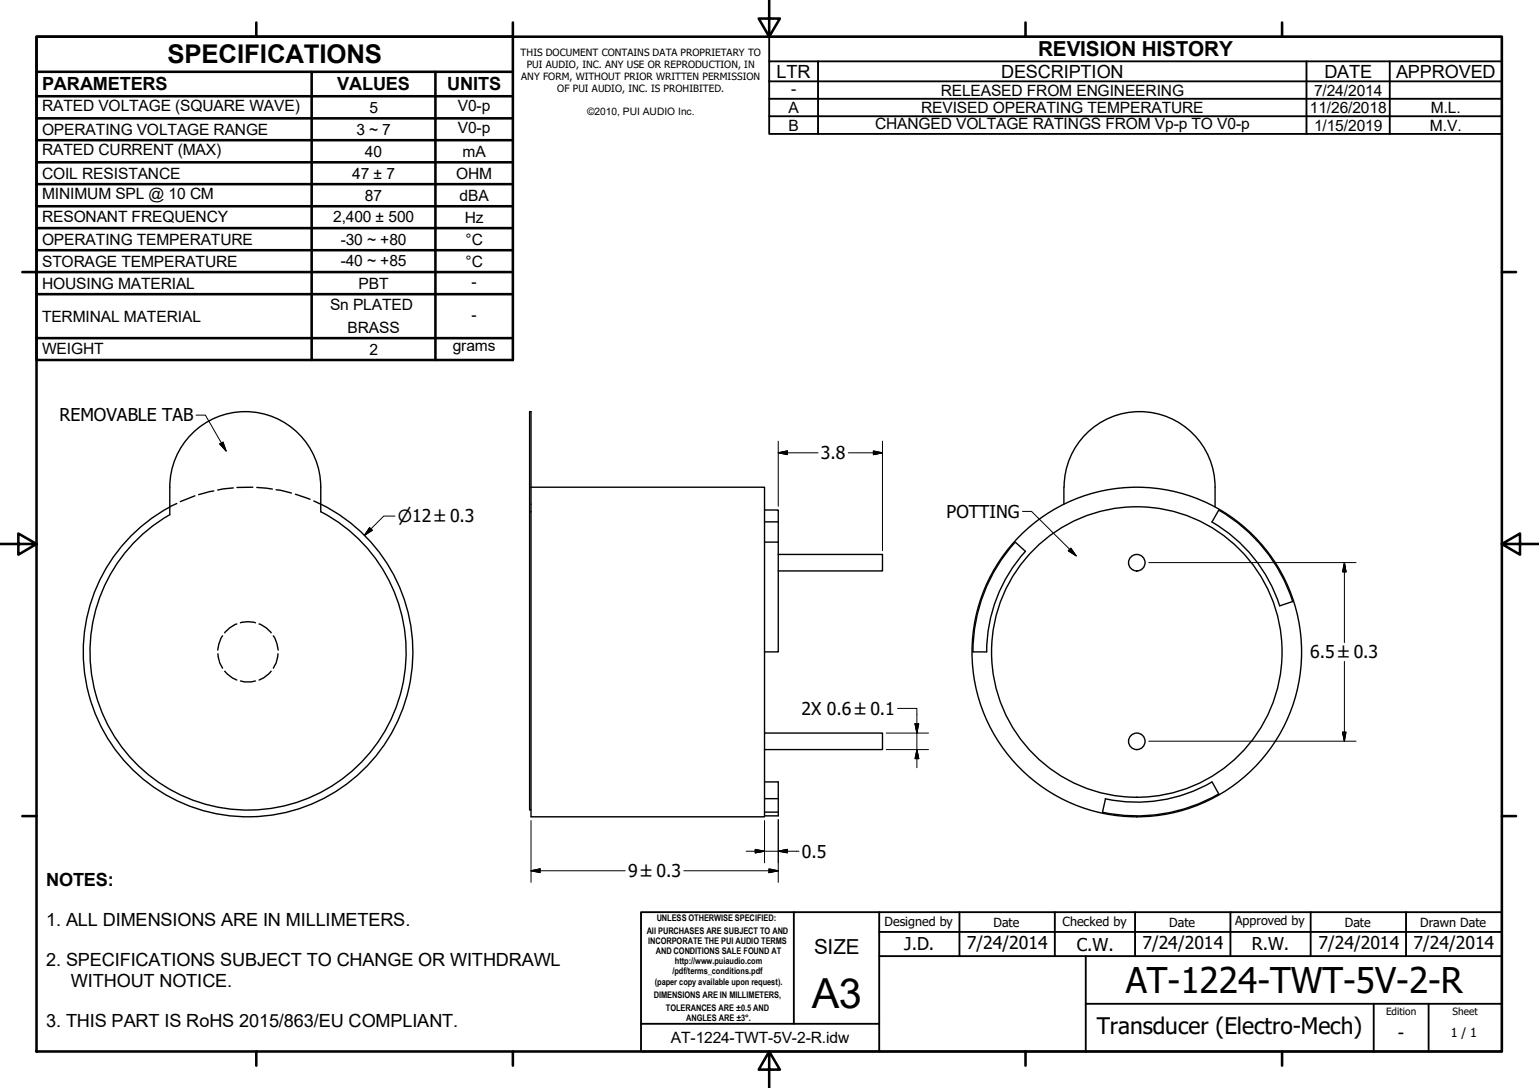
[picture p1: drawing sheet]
<svg xmlns="http://www.w3.org/2000/svg" width="420mm" height="297mm" viewBox="0 0 420 297" stroke-linecap="round" stroke-linejoin="round" font-family="sans-serif">
<defs><g id="words">
<text font-size="11.3" x="221.6" y="275.1">A3</text>
<text font-size="9.7" x="307.3" y="271">AT-1224-TWT-5V-2-R</text>
<text font-size="7" x="45.7" y="17.3">SPECIFICATIONS</text>
<text font-size="6.2" x="299.4" y="282.3">Transducer (Electro-Mech)</text>
<g font-size="5.7">
<text x="283.4" y="15.4">REVISION HISTORY</text>
<text x="222.2" y="260.3">SIZE</text>
</g>
<g font-size="5">
<text x="212" y="21.2">LTR</text>
<text x="273.3" y="21.2">DESCRIPTION</text>
<text x="361.6" y="21.2">DATE</text>
<text x="381.1" y="21.2">APPROVED</text>
<text x="11.5" y="24.7">PARAMETERS</text>
<text x="92.1" y="24.7">VALUES</text>
<text x="122.1" y="24.7">UNITS</text>
<text x="12.6" y="241.9">NOTES:</text>
<text x="12.6" y="252.8">1. ALL DIMENSIONS ARE IN MILLIMETERS.</text>
<text x="12.6" y="263.8">2. SPECIFICATIONS SUBJECT TO CHANGE OR WITHDRAWL</text>
<text x="19.4" y="269.4">WITHOUT NOTICE.</text>
<text x="12.6" y="280.4">3. THIS PART IS RoHS 2015/863/EU COMPLIANT.</text>
</g>
<g font-size="4.8">
<text x="16.3" y="115">REMOVABLE TAB</text>
<text x="224.1" y="125.4">3.8</text>
<text x="258.4" y="141.3">POTTING</text>
<text x="357.7" y="179.8">6.5 ±0.3</text>
<text x="218.8" y="195.1">2X 0.6 ±0.1</text>
<text x="171.4" y="239.5">9 ±0.3</text>
<text x="218.9" y="234.1">0.5</text>
<text x="246.9" y="259.4">J.D.</text>
<text x="264" y="259.2">7/24/2014</text>
<text x="293.9" y="259.5">C.W.</text>
<text x="311.9" y="259.1">7/24/2014</text>
<text x="341.8" y="259.4">R.W.</text>
<text x="359.9" y="259.2">7/24/2014</text>
<text x="385.9" y="259.2">7/24/2014</text>
<text x="381.6" y="283.6">-</text>
</g>
<text font-size="4.6" x="108.6" y="142.5">⌀12 ±0.3</text>
<g font-size="4.3">
<text x="216" y="25.7">-</text>
<text x="256.9" y="26.1">RELEASED FROM ENGINEERING</text>
<text x="358.8" y="26.1">7/24/2014</text>
<text x="11.5" y="30.4">RATED VOLTAGE (SQUARE WAVE)</text>
<text x="100.8" y="30.7">5</text>
<text x="125" y="30.4">V0-p</text>
<text x="215.3" y="30.8">A</text>
<text x="215.3" y="35.7">B</text>
<text x="238.9" y="35.3">CHANGED VOLTAGE RATINGS FROM Vp-p TO V0-p</text>
<text x="251.5" y="30.8">REVISED OPERATING TEMPERATURE</text>
<text x="357.6" y="30.8">11/26/2018</text>
<text x="358.8" y="35.7">1/15/2019</text>
<text x="390.4" y="35.7">M.V.</text>
<text x="390.7" y="30.8">M.L.</text>
<text x="11.5" y="36.8">OPERATING VOLTAGE RANGE</text>
<text x="97.3" y="36.8">3 ~ 7</text>
<text x="125" y="36.4">V0-p</text>
<text x="11.5" y="42.4">RATED CURRENT (MAX)</text>
<text x="99.6" y="42.8">40</text>
<text x="126.3" y="42.8">mA</text>
<text x="11.5" y="48.8">COIL RESISTANCE</text>
<text x="96.1" y="48.8">47 ± 7</text>
<text x="124.5" y="48.8">OHM</text>
<text x="11.5" y="54.4">MINIMUM SPL @ 10 CM</text>
<text x="99.6" y="54.8">87</text>
<text x="125.5" y="54.8">dBA</text>
<text x="11.5" y="60.7">RESONANT FREQUENCY</text>
<text x="90.9" y="60.5">2,400 ± 500</text>
<text x="126.9" y="60.8">Hz</text>
<text x="11.5" y="66.8">OPERATING TEMPERATURE</text>
<text x="93" y="66.8">-30 ~ +80</text>
<text x="127.1" y="66.8">°C</text>
<text x="11.5" y="72.8">STORAGE TEMPERATURE</text>
<text x="93" y="72.8">-40 ~ +85</text>
<text x="127.1" y="72.8">°C</text>
<text x="11.5" y="78.8">HOUSING MATERIAL</text>
<text x="97.9" y="78.8">PBT</text>
<text x="128.7" y="78.3">-</text>
<text x="11.5" y="87.8">TERMINAL MATERIAL</text>
<text x="90.1" y="84.8">Sn PLATED</text>
<text x="128.7" y="87.4">-</text>
<text x="94.9" y="90.8">BRASS</text>
<text x="123.6" y="95.9">grams</text>
<text x="11.5" y="96.8">WEIGHT</text>
<text x="100.8" y="96.8">2</text>
<text x="183.1" y="284.7">AT-1224-TWT-5V-2-R.idw</text>
</g>
<g font-size="3.4">
<text x="241.5" y="252.7">Designed by</text>
<text x="271.2" y="253">Date</text>
<text x="290.1" y="252.7">Checked by</text>
<text x="319.2" y="253">Date</text>
<text x="337.2" y="252.7">Approved by</text>
<text x="367.2" y="253">Date</text>
<text x="387.7" y="253">Drawn Date</text>
<text x="396" y="283.1">1 / 1</text>
</g>
<text font-size="2.8" x="160.3" y="31.5">©2010, PUI AUDIO Inc.</text>
<g font-size="2.7">
<text x="142.1" y="15.3">THIS DOCUMENT CONTAINS DATA PROPRIETARY TO</text>
<text x="142.3" y="21.9">ANY FORM, WITHOUT PRIOR WRITTEN PERMISSION</text>
<text x="143.8" y="18.6">PUI AUDIO, INC. ANY USE OR REPRODUCTION, IN</text>
<text x="152.1" y="25.2">OF PUI AUDIO, INC. IS PROHIBITED.</text>
<text x="378.4" y="277.1">Edition</text>
<text x="396.6" y="277.1">Sheet</text>
</g>
<g font-size="2.5">
<text x="179.3" y="251.5">UNLESS OTHERWISE SPECIFIED:</text>
<text x="176.6" y="255.1">All PURCHASES ARE SUBJECT TO AND</text>
<text x="177" y="257.8">INCORPORATE THE PUI AUDIO TERMS</text>
<text x="179" y="260.6">AND CONDITIONS SALE FOUND AT</text>
<text x="184.3" y="263.3">http://www.puiaudio.com</text>
<text x="178.8" y="268.8">(paper copy available upon request).</text>
<text x="183.6" y="266.1">/pdf/terms_conditions.pdf</text>
<text x="178.5" y="272.3">DIMENSIONS ARE IN MILLIMETERS,</text>
<text x="181.8" y="275.9">TOLERANCES ARE ±0.5 AND</text>
<text x="187.3" y="278.6">ANGLES ARE ±3°.</text>
</g>
</g></defs>
<!-- layer: Visible (ISO) -->
<g fill="none" stroke="#000" stroke-width=".38">
<path d="M46.4 133a20.6 20.6 0 0 1 20.6-20.6 20.6 20.6 0 0 1 20.6 20.6M46.4 133v7.5a43.1 43.1 0 0 0-11.4 65.6 43.1 43.1 0 0 0 66.5-1.3 43.1 43.1 0 0 0-13.9-65.1M87.6 133v6.7M87.6 137.7a45 45 0 0 1 15.5 68 45 45 0 0 1-69.8 1.3 45 45 0 0 1 13.1-68.6M144.6 139.7h.4M145 133h63.7v90h-63.7v-110.6h-.4v108.7h.4M208.7 139.2h3.8v8.8M290.4 133v4.7M290.5 133a20.6 20.6 0 0 1 20.6-20.6 20.6 20.6 0 0 1 20.6 20.6M331.7 133v5.4M332.7 139.3a44.7 44.7 0 0 1 20.2 25M332.7 139.2l-1.8 3.3a41 41 0 0 1 18.5 22.9l3.6-1.2"/>
<path d="M208.7 148h3.8v30h-3.8M208.7 142.5h3.8M212.5 151.4h28.4v4.5h-28.4M277.2 148l2.7 2.5a41 41 0 0 0-10.5 27.5h-3.8a44.7 44.7 0 0 1 11.6-30zM208.7 200.1h32.2v4.5h-32.2M208.7 213.5h3.8v9.2h-3.8M208.7 218h3.8M330.8 213.5a41 41 0 0 1-29 4.6M330.9 213.5l1.8 3.3a44.7 44.7 0 0 1-31.7 5l.8-3.8M208.7 221.7h3.8"/>
<circle cx="310.4" cy="153.6" r="2.25"/>
<circle cx="310.4" cy="178" r="39.7"/>
<circle cx="310.4" cy="178" r="45"/>
<circle cx="310.4" cy="202.4" r="2.25"/>
</g>
<!-- layer: Hidden (ISO) -->
<g fill="none" stroke="#000" stroke-width=".38">
<path d="M48.3 137.5l-1.9 .9M53.2 135.4l-4 1.6M58.4 134l-4.2 1.1M63.7 133.2l-4.3 .6M69 133l-4.3 .1M70.1 133.1l4.3 .4M75.4 133.7l4.2 .9M80.6 134.9l4 1.4M85.7 136.8l1.9 .9M59.5 178.5l.5 2.5 .8 1.4M60.8 173.6l-1 2.2-.4 1.7M64.6 170.4a7.3 7.3 0 0 0-3.3 2.4"/>
<path d="M65.7 170a6.7 6.7 0 0 1 4 0M70.7 170.4a7.3 7.3 0 0 1 3.3 2.4M74.6 173.6l1 2.2 .3 1.7M75.9 178.5l-.5 2.5-.8 1.4M61.3 183.2l2.1 1.9 1.2 .6M65.7 185.9l1.1 .3h1.8l1.1-.3M74 183.2l-2.1 1.9-1.2 .6"/>
</g>
<!-- layer: Border (ISO) -->
<g fill="none" stroke="#000" stroke-width=".7">
<path d="M10 10h400v277.1h-400zM70 6.1v3.9M140 6.1v3.9M210 0v10l-2.9-4.9h5.8l-2.9 4.9M280 6.1v3.9M350 6.1v3.9M6.1 74.3h3.9M410 74.3h3.9M0 148.5h10l-5-2.8v5.7l5-2.9M410 148.5l5 2.9v-5.7l-5 2.8h10M6.1 222.8h3.9M410 222.8h3.9"/>
<path d="M70 287.1v3.8M140 287.1v3.8M210 287.1l2.9 4.9h-5.8l2.9-4.9v9.9M280 287.1v3.8M350 287.1v3.8"/>
</g>
<!-- layer: Title (ISO) -->
<g fill="none" stroke="#000" stroke-width=".51">
<path d="M216.7 249v30.5M240 249h-65v38.1h65M240 249h170v38.1h-170zM240 254.4h170M261.9 249v12M288 249v12M309.9 249v12M335.9 249v12M357.8 249v12M383.9 249v12M175 279.5h65M240 261h170"/>
<path d="M296.4 274.1h113.6M296.4 261v26.1M375 274.1v13M390 274.1v13"/>
</g>
<!-- layer: Symbol (ISO) -->
<path d="M210 16.7v-6.7h200v6.7M223.3 16.7v19.9M356.7 16.7v19.9M379.4 16.7v19.9M410 16.7h-200v5.5M410 16.7v19.9h-200v-14.4M210 22.2h200M210 27h200M210 31.7h200" fill="none" stroke="#000" stroke-width=".51"/>
<g fill="none" stroke="#000" stroke-width=".7">
<path d="M10 19.6v-9.6h130v9.6M85.1 19.6v78.7M118.9 19.6v78.7M140 19.6h-130v6.7M140 19.6v78.7h-130v-72M10 26.3h130M10 32.3h130M10 38.3h130M10 44.3h130M10 50.3h130M10 56.3h130M10 62.3h130"/>
<path d="M10 68.3h130M10 74.3h130M10 80.3h130M10 92.3h130"/>
</g>
<!-- layer: Dimension (ISO) -->
<g fill="none" stroke="#000" stroke-width=".27">
<path d="M212.5 123.6l2.4-.5v1zM212.5 120.4v17.8M212.5 123.6h10.8M231.6 123.6h9.3M238.4 123.1l2.5 .5-2.5 .5zM240.9 120.4v30M100.9 144.1l.8 .7-2.2 1.4zM107.8 140.9h-3l-5.3 5.3M313.6 153.6h56.6M367 153.6l.5 2.5h-1zM367 153.6v21.8M245 193.4h5.3v16.2"/>
<path d="M249.8 197.6h1l-.5 2.5zM366.5 199.9h1l-.5 2.5zM367 180.6v21.8M241.9 204.6h11.6M241.9 200.1h11.6M250.3 204.6l.5 2.5h-1zM313.6 202.4h56.6M145 237.7l2.4-.5v1zM145 237.7h25.7M145 224v16.9M186.7 237.7h25.8M203.7 232.4h14.4"/>
<path d="M206.2 231.9l2.5 .5-2.5 .4zM208.7 224v11.6M209.9 237.2l2.6 .5-2.6 .5zM212.5 232.4l2.4-.5v.9zM212.5 223.8v17.1"/>
</g>
<g fill="#000" stroke="#000" stroke-width=".27">
<path d="M212.5 123.6l2.4-.5zM212.5 123.6l2.4-.5v1zM238.4 124.1l2.5-.5zM238.4 123.1l2.5 .5-2.5 .5zM100.9 144.1l-1.4 2.1zM100.9 144.1l.8 .7-2.2 1.4zM367 153.6l.5 2.5zM367 153.6l.5 2.5h-1zM249.8 197.6l.5 2.5zM249.8 197.6h1l-.5 2.5zM366.5 199.9l.5 2.5zM366.5 199.9h1l-.5 2.5z"/>
<path d="M250.3 204.6l.5 2.5zM250.3 204.6l.5 2.5h-1zM145 237.7l2.4-.5zM145 237.7l2.4-.5v1zM206.2 232.8l2.5-.4zM206.2 231.9l2.5 .5-2.5 .4zM209.9 238.2l2.6-.5zM209.9 237.2l2.6 .5-2.6 .5zM212.5 232.4l2.4-.5zM212.5 232.4l2.4-.5v.9z"/>
</g>
<!-- layer: Symbol (ISO) -->
<path d="M53.5 113.3h2.6l5.6 9.8M60 121.2l.9-.5 .8 2.4zM279.1 139.6h2.5l12.2 12.2M292.4 149.7l1.4 2.1-2.1-1.4z" fill="none" stroke="#000" stroke-width=".27"/>
<path d="M60 121.2l1.7 1.9zM60 121.2l.9-.5 .8 2.4zM291.7 150.4l2.1 1.4zM292.4 149.7l1.4 2.1-2.1-1.4z" fill="#000" stroke="#000" stroke-width=".27"/>
<use href="#words"/>
</svg>
